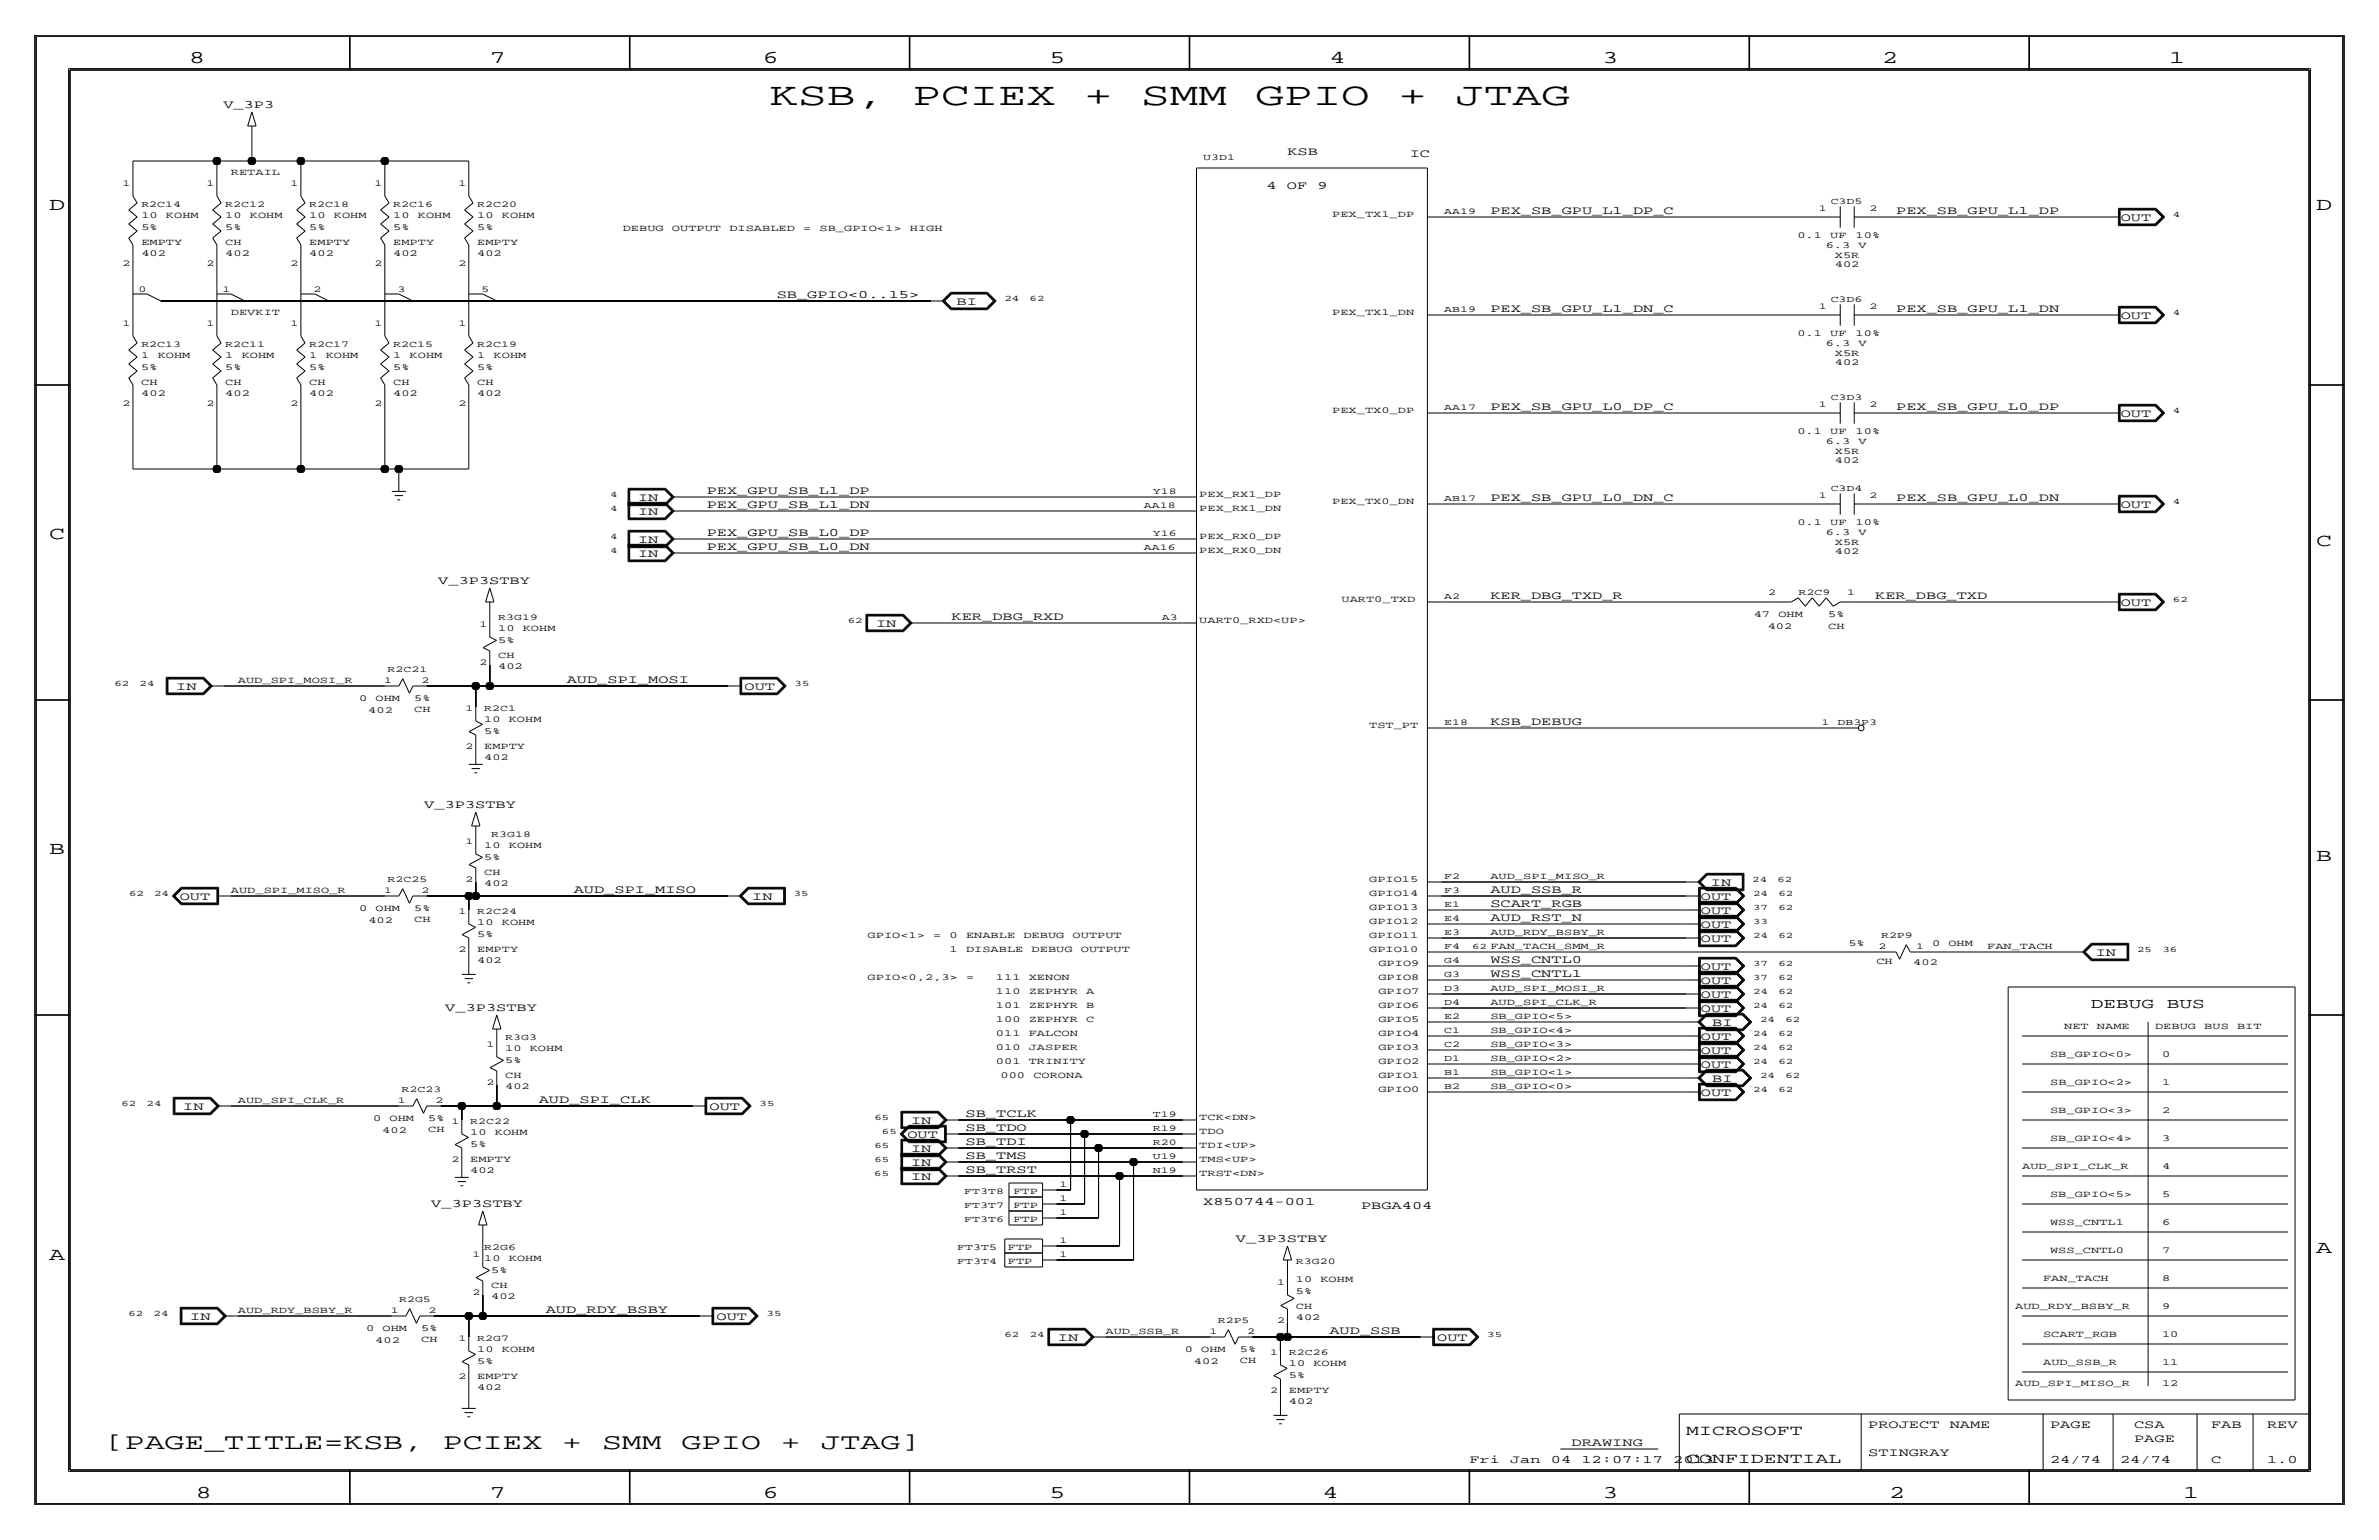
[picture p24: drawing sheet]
<svg xmlns="http://www.w3.org/2000/svg" width="432mm" height="279mm" viewBox="0 0 432 279" stroke-linecap="round" stroke-linejoin="round" font-family="sans-serif">
<defs><g id="words">
<g font-size="5.8">
<text x="139.7" y="19.1">KSB,</text>
<text x="165.6" y="19.1">PCIEX</text>
<text x="196.8" y="19.1">+</text>
<text x="207.1" y="19.1">SMM</text>
<text x="227.9" y="19.1">GPIO</text>
<text x="253.8" y="19.1">+</text>
<text x="264.2" y="19.1">JTAG</text>
</g>
<g font-size="4.1">
<text x="19" y="262.9">[PAGE_TITLE=KSB,</text>
<text x="80.4" y="262.9">PCIEX</text>
<text x="102.1" y="262.9">+</text>
<text x="109.3" y="262.9">SMM</text>
<text x="123.7" y="262.9">GPIO</text>
<text x="141.8" y="262.9">+</text>
<text x="149" y="262.9">JTAG]</text>
</g>
<g font-size="3.3">
<text x="34.3" y="11.4">8</text>
<text x="88.9" y="11.4">7</text>
<text x="138.5" y="11.4">6</text>
<text x="190.5" y="11.4">5</text>
<text x="241.3" y="11.4">4</text>
<text x="290.8" y="11.4">3</text>
<text x="341.6" y="11.4">2</text>
<text x="393.7" y="11.4">1</text>
<text x="8.9" y="38.1">D</text>
<text x="420.4" y="38.1">D</text>
<text x="8.9" y="97.8">C</text>
<text x="420.4" y="99.1">C</text>
<text x="8.9" y="154.9">B</text>
<text x="420.4" y="156.2">B</text>
<text x="420.4" y="227.3">A</text>
<text x="8.9" y="228.6">A</text>
<text x="35.6" y="271.8">8</text>
<text x="88.9" y="271.8">7</text>
<text x="138.4" y="271.8">6</text>
<text x="190.5" y="271.8">5</text>
<text x="240" y="271.8">4</text>
<text x="290.8" y="271.8">3</text>
<text x="342.9" y="271.8">2</text>
<text x="396.2" y="271.8">1</text>
</g>
<g font-size="2.6">
<text x="379.5" y="182.9">DEBUG</text>
<text x="393.3" y="182.9">BUS</text>
<text x="306.1" y="260.4">MICROSOFT</text>
<text x="306.1" y="265.4">CONFIDENTIAL</text>
</g>
<g font-size="2.1">
<text x="40.5" y="19.7">V_3P3</text>
<text x="233.7" y="28.1">KSB</text>
<text x="255.9" y="28.4">IC</text>
<text x="229.9" y="34.3">4</text>
<text x="233.6" y="34.3">OF</text>
<text x="239.1" y="34.3">9</text>
<text x="270.5" y="38.9">PEX_SB_GPU_L1_DP_C</text>
<text x="344.2" y="38.9">PEX_SB_GPU_L1_DP</text>
<text x="384.9" y="40.1">OUT</text>
<text x="141" y="54.1">SB_GPIO&lt;0..15&gt;</text>
<text x="173.6" y="55.4">BI</text>
<text x="270.5" y="56.6">PEX_SB_GPU_L1_DN_C</text>
<text x="344.2" y="56.6">PEX_SB_GPU_L1_DN</text>
<text x="384.9" y="57.9">OUT</text>
<text x="270.5" y="74.4">PEX_SB_GPU_L0_DP_C</text>
<text x="344.2" y="74.4">PEX_SB_GPU_L0_DP</text>
<text x="384.9" y="75.7">OUT</text>
<text x="128.3" y="89.7">PEX_GPU_SB_L1_DP</text>
<text x="115.8" y="93.5">IN</text>
<text x="115.8" y="90.9">IN</text>
<text x="128.3" y="92.2">PEX_GPU_SB_L1_DN</text>
<text x="270.5" y="90.9">PEX_SB_GPU_L0_DN_C</text>
<text x="344.2" y="90.9">PEX_SB_GPU_L0_DN</text>
<text x="384.9" y="92.2">OUT</text>
<text x="115.8" y="98.6">IN</text>
<text x="115.8" y="101.1">IN</text>
<text x="128.3" y="97.3">PEX_GPU_SB_L0_DP</text>
<text x="128.3" y="99.8">PEX_GPU_SB_L0_DN</text>
<text x="79.6" y="106">V_3P3STBY</text>
<text x="159" y="113.8">IN</text>
<text x="172.7" y="112.5">KER_DBG_RXD</text>
<text x="270.5" y="108.7">KER_DBG_TXD_R</text>
<text x="340.4" y="108.7">KER_DBG_TXD</text>
<text x="384.9" y="110">OUT</text>
<text x="32" y="125.2">IN</text>
<text x="102.9" y="124">AUD_SPI_MOSI</text>
<text x="135.1" y="125.2">OUT</text>
<text x="270.5" y="131.6">KSB_DEBUG</text>
<text x="77" y="146.7">V_3P3STBY</text>
<text x="310.5" y="160.8">IN</text>
<text x="32.6" y="163.3">OUT</text>
<text x="104.1" y="162.1">AUD_SPI_MISO</text>
<text x="136.6" y="163.3">IN</text>
<text x="270.5" y="167.1">AUD_RST_N</text>
<text x="270.5" y="164.6">SCART_RGB</text>
<text x="270.5" y="162.1">AUD_SSB_R</text>
<text x="308.7" y="163.3">OUT</text>
<text x="308.7" y="165.9">OUT</text>
<text x="308.7" y="170.9">OUT</text>
<text x="308.7" y="168.4">OUT</text>
<text x="380.4" y="173.5">IN</text>
<text x="270.5" y="177.3">WSS_CNTL1</text>
<text x="270.5" y="174.8">WSS_CNTL0</text>
<text x="308.7" y="176">OUT</text>
<text x="308.7" y="178.6">OUT</text>
<text x="80.8" y="183.5">V_3P3STBY</text>
<text x="308.7" y="181.1">OUT</text>
<text x="308.7" y="183.6">OUT</text>
<text x="308.7" y="188.7">OUT</text>
<text x="308.7" y="191.3">OUT</text>
<text x="310.8" y="186.2">BI</text>
<text x="308.7" y="193.8">OUT</text>
<text x="310.8" y="196.3">BI</text>
<text x="33.3" y="201.4">IN</text>
<text x="97.8" y="200.2">AUD_SPI_CLK</text>
<text x="128.8" y="201.4">OUT</text>
<text x="165.4" y="204">IN</text>
<text x="175.3" y="202.7">SB_TCLK</text>
<text x="308.7" y="198.9">OUT</text>
<text x="164.7" y="206.5">OUT</text>
<text x="165.4" y="209">IN</text>
<text x="175.3" y="207.8">SB_TDI</text>
<text x="175.3" y="205.2">SB_TDO</text>
<text x="165.4" y="214.1">IN</text>
<text x="165.4" y="211.6">IN</text>
<text x="175.3" y="210.3">SB_TMS</text>
<text x="175.3" y="212.9">SB_TRST</text>
<text x="78.3" y="219">V_3P3STBY</text>
<text x="218.4" y="218.6">X850744-001</text>
<text x="247" y="219.4">PBGA404</text>
<text x="224.3" y="225.4">V_3P3STBY</text>
<text x="34.5" y="239.5">IN</text>
<text x="99.1" y="238.3">AUD_RDY_BSBY</text>
<text x="130" y="239.5">OUT</text>
<text x="192" y="243.3">IN</text>
<text x="241.3" y="242.1">AUD_SSB</text>
<text x="260.9" y="243.3">OUT</text>
<text x="285.2" y="262.4">DRAWING</text>
<text x="339.1" y="259.1">PROJECT</text>
<text x="353.9" y="259.1">NAME</text>
<text x="372.1" y="259.1">PAGE</text>
<text x="387.4" y="259.1">CSA</text>
<text x="387.4" y="261.6">PAGE</text>
<text x="401.3" y="259.1">FAB</text>
<text x="411.5" y="259.1">REV</text>
<text x="266.7" y="265.4">Fri</text>
<text x="274.1" y="265.4">Jan</text>
<text x="281.5" y="265.4">04</text>
<text x="287" y="265.4">12:07:17</text>
<text x="303.7" y="265.4">2013</text>
<text x="339.1" y="264.2">STINGRAY</text>
<text x="372.1" y="265.4">24/74</text>
<text x="384.8" y="265.4">24/74</text>
<text x="401.3" y="265.4">C</text>
<text x="411.5" y="265.4">1.0</text>
</g>
<g font-size="1.7">
<text x="41.9" y="31.8">RETAIL</text>
<text x="25.7" y="41.7">5%</text>
<text x="25.7" y="39.6">10</text>
<text x="30.1" y="39.6">KOHM</text>
<text x="40.9" y="41.7">5%</text>
<text x="40.9" y="39.6">10</text>
<text x="45.4" y="39.6">KOHM</text>
<text x="56.1" y="39.6">10</text>
<text x="56.1" y="41.7">5%</text>
<text x="60.6" y="39.6">KOHM</text>
<text x="71.4" y="41.7">5%</text>
<text x="71.4" y="39.6">10</text>
<text x="75.8" y="39.6">KOHM</text>
<text x="86.6" y="41.7">5%</text>
<text x="86.6" y="39.6">10</text>
<text x="91.1" y="39.6">KOHM</text>
<text x="113" y="41.9">DEBUG</text>
<text x="122" y="41.9">OUTPUT</text>
<text x="132.4" y="41.9">DISABLED</text>
<text x="145.8" y="41.9">=</text>
<text x="148.8" y="41.9">SB_GPIO&lt;1&gt;</text>
<text x="165.1" y="41.9">HIGH</text>
<text x="241.8" y="39.4">PEX_TX1_DP</text>
<text x="25.7" y="44.4">EMPTY</text>
<text x="25.7" y="46.5">402</text>
<text x="40.9" y="46.5">402</text>
<text x="40.9" y="44.5">CH</text>
<text x="56.1" y="46.5">402</text>
<text x="56.1" y="44.5">EMPTY</text>
<text x="71.4" y="46.5">402</text>
<text x="71.4" y="44.5">EMPTY</text>
<text x="86.6" y="46.5">402</text>
<text x="86.6" y="44.5">EMPTY</text>
<text x="326.2" y="43.2">0.1</text>
<text x="331.4" y="45">6.3</text>
<text x="332.2" y="43.2">UF</text>
<text x="333" y="46.7">X5R</text>
<text x="336.8" y="43.2">10%</text>
<text x="337.3" y="45">V</text>
<text x="333" y="48.5">402</text>
<text x="41.9" y="57.1">DEVKIT</text>
<text x="241.8" y="57.1">PEX_TX1_DN</text>
<text x="25.7" y="65">1</text>
<text x="28.6" y="65">KOHM</text>
<text x="40.9" y="65">1</text>
<text x="43.9" y="65">KOHM</text>
<text x="56.1" y="65">1</text>
<text x="59.1" y="65">KOHM</text>
<text x="71.4" y="65">1</text>
<text x="74.4" y="65">KOHM</text>
<text x="86.6" y="65">1</text>
<text x="89.6" y="65">KOHM</text>
<text x="326.2" y="61">0.1</text>
<text x="331.4" y="62.7">6.3</text>
<text x="332.2" y="61">UF</text>
<text x="333" y="64.5">X5R</text>
<text x="336.8" y="61">10%</text>
<text x="337.3" y="62.7">V</text>
<text x="25.7" y="71.9">402</text>
<text x="25.7" y="69.8">CH</text>
<text x="25.7" y="67.1">5%</text>
<text x="40.9" y="71.9">402</text>
<text x="40.9" y="67.1">5%</text>
<text x="40.9" y="69.8">CH</text>
<text x="56.1" y="67.1">5%</text>
<text x="56.1" y="69.8">CH</text>
<text x="56.1" y="71.9">402</text>
<text x="71.4" y="67.1">5%</text>
<text x="71.4" y="71.9">402</text>
<text x="71.4" y="69.9">CH</text>
<text x="86.6" y="71.9">402</text>
<text x="86.6" y="67.1">5%</text>
<text x="86.6" y="69.9">CH</text>
<text x="333" y="66.3">402</text>
<text x="241.8" y="74.9">PEX_TX0_DP</text>
<text x="326.2" y="78.7">0.1</text>
<text x="331.4" y="80.5">6.3</text>
<text x="332.2" y="78.7">UF</text>
<text x="333" y="82.3">X5R</text>
<text x="336.8" y="78.7">10%</text>
<text x="337.3" y="80.5">V</text>
<text x="333" y="84.1">402</text>
<text x="217.7" y="90.2">PEX_RX1_DP</text>
<text x="217.7" y="92.7">PEX_RX1_DN</text>
<text x="241.8" y="91.4">PEX_TX0_DN</text>
<text x="326.2" y="95.3">0.1</text>
<text x="332.2" y="95.3">UF</text>
<text x="336.8" y="95.3">10%</text>
<text x="217.7" y="97.8">PEX_RX0_DP</text>
<text x="217.7" y="100.3">PEX_RX0_DN</text>
<text x="331.4" y="97">6.3</text>
<text x="333" y="100.6">402</text>
<text x="333" y="98.8">X5R</text>
<text x="337.3" y="97">V</text>
<text x="217.7" y="113">UART0_RXD&lt;UP&gt;</text>
<text x="243.5" y="109.2">UART0_TXD</text>
<text x="318.3" y="112">47</text>
<text x="322.8" y="112">OHM</text>
<text x="331.8" y="112">5%</text>
<text x="90.4" y="114.6">10</text>
<text x="90.4" y="116.6">5%</text>
<text x="90.4" y="119.4">CH</text>
<text x="94.9" y="114.6">KOHM</text>
<text x="320.9" y="114">402</text>
<text x="331.8" y="114">CH</text>
<text x="43.2" y="124">AUD_SPI_MOSI_R</text>
<text x="90.4" y="121.4">402</text>
<text x="65.2" y="127.3">0</text>
<text x="66.9" y="129.3">402</text>
<text x="68.2" y="127.3">OHM</text>
<text x="75.2" y="129.2">CH</text>
<text x="75.2" y="127.3">5%</text>
<text x="87.9" y="131.1">10</text>
<text x="92.3" y="131.1">KOHM</text>
<text x="87.9" y="135.9">EMPTY</text>
<text x="87.9" y="137.9">402</text>
<text x="87.9" y="133.1">5%</text>
<text x="248.5" y="132.1">TST_PT</text>
<text x="87.9" y="153.9">10</text>
<text x="87.9" y="156">5%</text>
<text x="92.4" y="153.9">KOHM</text>
<text x="87.9" y="158.8">CH</text>
<text x="87.9" y="160.8">402</text>
<text x="248.5" y="160">GPIO15</text>
<text x="270.5" y="159.5">AUD_SPI_MISO_R</text>
<text x="41.9" y="162.1">AUD_SPI_MISO_R</text>
<text x="65.2" y="165.4">0</text>
<text x="66.9" y="167.4">402</text>
<text x="68.2" y="165.4">OHM</text>
<text x="75.2" y="167.3">CH</text>
<text x="75.2" y="165.4">5%</text>
<text x="86.6" y="167.9">10</text>
<text x="91.1" y="167.9">KOHM</text>
<text x="248.5" y="165.1">GPIO13</text>
<text x="248.5" y="162.6">GPIO14</text>
<text x="248.5" y="167.6">GPIO12</text>
<text x="86.6" y="169.9">5%</text>
<text x="86.6" y="172.7">EMPTY</text>
<text x="157.5" y="170.2">GPIO&lt;1&gt;</text>
<text x="169.4" y="170.2">=</text>
<text x="172.4" y="172.7">1</text>
<text x="172.4" y="170.2">0</text>
<text x="175.3" y="172.7">DISABLE</text>
<text x="175.3" y="170.2">ENABLE</text>
<text x="185.8" y="170.2">DEBUG</text>
<text x="187.2" y="172.7">DEBUG</text>
<text x="194.7" y="170.2">OUTPUT</text>
<text x="196.2" y="172.7">OUTPUT</text>
<text x="248.5" y="170.2">GPIO11</text>
<text x="248.5" y="172.7">GPIO10</text>
<text x="270.5" y="169.7">AUD_RDY_BSBY_R</text>
<text x="335.5" y="171.7">5%</text>
<text x="350.7" y="171.7">0</text>
<text x="353.7" y="171.7">OHM</text>
<text x="360.7" y="172.2">FAN_TACH</text>
<text x="86.6" y="174.8">402</text>
<text x="157.5" y="177.8">GPIO&lt;0,2,3&gt;</text>
<text x="175.3" y="177.8">=</text>
<text x="180.8" y="177.8">111</text>
<text x="186.7" y="177.8">XENON</text>
<text x="250.2" y="177.8">GPIO8</text>
<text x="250.2" y="175.3">GPIO9</text>
<text x="270.5" y="179.8">AUD_SPI_MOSI_R</text>
<text x="340.6" y="174.9">CH</text>
<text x="347.3" y="175">402</text>
<text x="180.8" y="180.3">110</text>
<text x="180.8" y="182.9">101</text>
<text x="180.8" y="185.4">100</text>
<text x="186.7" y="180.3">ZEPHYR</text>
<text x="186.7" y="182.9">ZEPHYR</text>
<text x="186.7" y="185.4">ZEPHYR</text>
<text x="197.1" y="180.3">A</text>
<text x="197.1" y="182.9">B</text>
<text x="197.1" y="185.4">C</text>
<text x="250.2" y="182.9">GPIO6</text>
<text x="250.2" y="180.3">GPIO7</text>
<text x="250.2" y="185.4">GPIO5</text>
<text x="270.5" y="182.4">AUD_SPI_CLK_R</text>
<text x="270.5" y="184.9">SB_GPIO&lt;5&gt;</text>
<text x="91.7" y="190.8">10</text>
<text x="96.2" y="190.8">KOHM</text>
<text x="180.8" y="190.5">010</text>
<text x="180.8" y="188">011</text>
<text x="186.7" y="190.5">JASPER</text>
<text x="186.7" y="188">FALCON</text>
<text x="250.2" y="190.5">GPIO3</text>
<text x="250.2" y="188">GPIO4</text>
<text x="270.5" y="190">SB_GPIO&lt;3&gt;</text>
<text x="270.5" y="187.5">SB_GPIO&lt;4&gt;</text>
<text x="372.1" y="191.8">SB_GPIO&lt;0&gt;</text>
<text x="374.7" y="186.7">NET</text>
<text x="380.6" y="186.7">NAME</text>
<text x="391.2" y="186.7">DEBUG</text>
<text x="392.4" y="191.8">0</text>
<text x="400.1" y="186.7">BUS</text>
<text x="406" y="186.7">BIT</text>
<text x="91.7" y="195.6">CH</text>
<text x="91.7" y="192.8">5%</text>
<text x="91.7" y="197.6">402</text>
<text x="180.8" y="193">001</text>
<text x="181.6" y="195.6">000</text>
<text x="186.7" y="193">TRINITY</text>
<text x="187.6" y="195.6">CORONA</text>
<text x="250.2" y="195.6">GPIO1</text>
<text x="250.2" y="193">GPIO2</text>
<text x="270.5" y="192.5">SB_GPIO&lt;2&gt;</text>
<text x="270.5" y="197.6">SB_GPIO&lt;0&gt;</text>
<text x="270.5" y="195.1">SB_GPIO&lt;1&gt;</text>
<text x="372.1" y="196.8">SB_GPIO&lt;2&gt;</text>
<text x="392.4" y="196.9">1</text>
<text x="43.2" y="200.2">AUD_SPI_CLK_R</text>
<text x="67.7" y="203.5">0</text>
<text x="70.7" y="203.5">OHM</text>
<text x="77.7" y="203.5">5%</text>
<text x="217.7" y="203.2">TCK&lt;DN&gt;</text>
<text x="250.2" y="198.1">GPIO0</text>
<text x="372.1" y="201.9">SB_GPIO&lt;3&gt;</text>
<text x="392.4" y="201.9">2</text>
<text x="69.4" y="205.5">402</text>
<text x="77.7" y="205.4">CH</text>
<text x="85.3" y="208">5%</text>
<text x="85.3" y="206">10</text>
<text x="89.8" y="206">KOHM</text>
<text x="217.7" y="205.7">TDO</text>
<text x="217.7" y="208.3">TDI&lt;UP&gt;</text>
<text x="372.1" y="207">SB_GPIO&lt;4&gt;</text>
<text x="392.4" y="207">3</text>
<text x="85.3" y="210.8">EMPTY</text>
<text x="85.3" y="212.9">402</text>
<text x="217.7" y="213.4">TRST&lt;DN&gt;</text>
<text x="217.7" y="210.8">TMS&lt;UP&gt;</text>
<text x="367" y="212.1">AUD_SPI_CLK_R</text>
<text x="392.4" y="212.1">4</text>
<text x="183.9" y="216.7">FTP</text>
<text x="183.9" y="219.2">FTP</text>
<text x="183.9" y="221.7">FTP</text>
<text x="372.1" y="217.2">SB_GPIO&lt;5&gt;</text>
<text x="392.4" y="217.2">5</text>
<text x="182.9" y="226.8">FTP</text>
<text x="372.1" y="227.3">WSS_CNTL0</text>
<text x="372.1" y="222.3">WSS_CNTL1</text>
<text x="392.4" y="227.3">7</text>
<text x="392.4" y="222.3">6</text>
<text x="87.9" y="228.9">10</text>
<text x="89.2" y="233.7">CH</text>
<text x="89.2" y="230.9">5%</text>
<text x="92.3" y="228.9">KOHM</text>
<text x="182.9" y="229.4">FTP</text>
<text x="235.2" y="232.7">10</text>
<text x="239.7" y="232.7">KOHM</text>
<text x="370.8" y="232.4">FAN_TACH</text>
<text x="392.4" y="232.4">8</text>
<text x="43.2" y="238.3">AUD_RDY_BSBY_R</text>
<text x="89.2" y="235.7">402</text>
<text x="235.2" y="237.5">CH</text>
<text x="235.2" y="239.5">402</text>
<text x="235.2" y="234.7">5%</text>
<text x="365.8" y="237.5">AUD_RDY_BSBY_R</text>
<text x="392.4" y="237.5">9</text>
<text x="66.4" y="241.6">0</text>
<text x="68.1" y="243.6">402</text>
<text x="69.4" y="241.6">OHM</text>
<text x="76.5" y="243.5">CH</text>
<text x="76.5" y="241.6">5%</text>
<text x="86.6" y="245.4">10</text>
<text x="91.1" y="245.4">KOHM</text>
<text x="200.7" y="242.1">AUD_SSB_R</text>
<text x="215" y="245.4">0</text>
<text x="218" y="245.4">OHM</text>
<text x="225" y="245.4">5%</text>
<text x="370.8" y="242.6">SCART_RGB</text>
<text x="392.4" y="242.6">10</text>
<text x="86.6" y="250.2">EMPTY</text>
<text x="86.6" y="247.4">5%</text>
<text x="216.7" y="247.4">402</text>
<text x="225" y="247.3">CH</text>
<text x="233.9" y="247.9">10</text>
<text x="233.9" y="249.9">5%</text>
<text x="238.4" y="247.9">KOHM</text>
<text x="365.8" y="251.5">AUD_SPI_MISO_R</text>
<text x="370.8" y="247.6">AUD_SSB_R</text>
<text x="392.4" y="247.7">11</text>
<text x="392.4" y="251.5">12</text>
<text x="86.6" y="252.2">402</text>
<text x="233.9" y="252.7">EMPTY</text>
<text x="233.9" y="254.8">402</text>
</g>
<g font-size="1.6">
<text x="218.4" y="29.1">U3D1</text>
<text x="22.2" y="33.8">1</text>
<text x="37.5" y="33.8">1</text>
<text x="52.7" y="33.8">1</text>
<text x="68" y="33.8">1</text>
<text x="83.2" y="33.8">1</text>
<text x="25.7" y="37.6">R2C14</text>
<text x="40.9" y="37.6">R2C12</text>
<text x="56.1" y="37.6">R2C18</text>
<text x="71.4" y="37.6">R2C16</text>
<text x="86.6" y="37.6">R2C20</text>
<text x="262.1" y="38.9">AA19</text>
<text x="330.1" y="38.4">1</text>
<text x="332.3" y="37.1">C3D5</text>
<text x="339.3" y="38.4">2</text>
<text x="22.2" y="48.3">2</text>
<text x="25.1" y="52.9">0</text>
<text x="37.5" y="48.3">2</text>
<text x="40.4" y="52.9">1</text>
<text x="52.7" y="48.3">2</text>
<text x="56.9" y="52.9">2</text>
<text x="68" y="48.3">2</text>
<text x="72.1" y="52.9">3</text>
<text x="83.2" y="48.3">2</text>
<text x="87.4" y="52.9">5</text>
<text x="22.2" y="59.2">1</text>
<text x="37.5" y="59.2">1</text>
<text x="52.7" y="59.2">1</text>
<text x="68" y="59.2">1</text>
<text x="83.2" y="59.2">1</text>
<text x="262.1" y="56.6">AB19</text>
<text x="330.1" y="56.1">1</text>
<text x="332.3" y="54.9">C3D6</text>
<text x="339.3" y="56.1">2</text>
<text x="25.7" y="63">R2C13</text>
<text x="40.9" y="63">R2C11</text>
<text x="56.1" y="63">R2C17</text>
<text x="71.4" y="63">R2C15</text>
<text x="86.6" y="63">R2C19</text>
<text x="22.2" y="73.7">2</text>
<text x="37.5" y="73.7">2</text>
<text x="52.7" y="73.7">2</text>
<text x="68" y="73.7">2</text>
<text x="83.2" y="73.7">2</text>
<text x="262.1" y="74.4">AA17</text>
<text x="330.1" y="73.9">1</text>
<text x="332.3" y="72.6">C3D3</text>
<text x="339.3" y="73.9">2</text>
<text x="209.2" y="89.7">Y18</text>
<text x="332.3" y="89.2">C3D4</text>
<text x="207.6" y="92.2">AA18</text>
<text x="262.1" y="90.9">AB17</text>
<text x="330.1" y="90.4">1</text>
<text x="339.3" y="90.4">2</text>
<text x="207.6" y="99.8">AA16</text>
<text x="209.2" y="97.3">Y16</text>
<text x="321" y="107.9">2</text>
<text x="326.4" y="107.9">R2C9</text>
<text x="335.3" y="107.9">1</text>
<text x="87" y="113.8">1</text>
<text x="90.4" y="112.5">R3G19</text>
<text x="210.9" y="112.5">A3</text>
<text x="262.1" y="108.7">A2</text>
<text x="69.7" y="123.9">1</text>
<text x="70.4" y="121.9">R2C21</text>
<text x="76.5" y="123.9">2</text>
<text x="87" y="120.6">2</text>
<text x="84.5" y="129">1</text>
<text x="87.9" y="129">R2C1</text>
<text x="262.1" y="131.6">E18</text>
<text x="330.6" y="131.6">1</text>
<text x="333.5" y="131.6">DB3P3</text>
<text x="84.5" y="135.9">2</text>
<text x="84.5" y="153.2">1</text>
<text x="89.2" y="151.9">R3G18</text>
<text x="70.4" y="160">R2C25</text>
<text x="84.5" y="160">2</text>
<text x="262.1" y="159.5">F2</text>
<text x="69.7" y="162">1</text>
<text x="76.5" y="162">2</text>
<text x="83.2" y="165.9">1</text>
<text x="86.6" y="165.9">R2C24</text>
<text x="262.1" y="162.1">F3</text>
<text x="262.1" y="164.6">E1</text>
<text x="262.1" y="167.1">E4</text>
<text x="83.2" y="172.7">2</text>
<text x="262.1" y="169.7">E3</text>
<text x="262.1" y="172.2">F4</text>
<text x="341" y="172.2">2</text>
<text x="341.4" y="170.2">R2P9</text>
<text x="347.8" y="172.2">1</text>
<text x="262.1" y="174.8">G4</text>
<text x="262.1" y="177.3">G3</text>
<text x="262.1" y="179.8">D3</text>
<text x="262.1" y="182.4">D4</text>
<text x="262.1" y="184.9">E2</text>
<text x="88.3" y="190">1</text>
<text x="91.7" y="188.7">R3G3</text>
<text x="262.1" y="187.5">C1</text>
<text x="262.1" y="190">C2</text>
<text x="88.3" y="196.8">2</text>
<text x="262.1" y="192.5">D1</text>
<text x="262.1" y="195.1">B1</text>
<text x="262.1" y="197.6">B2</text>
<text x="72.2" y="200.1">1</text>
<text x="72.9" y="198.1">R2C23</text>
<text x="79" y="200.1">2</text>
<text x="81.9" y="204">1</text>
<text x="85.3" y="204">R2C22</text>
<text x="209.2" y="202.7">T19</text>
<text x="209.2" y="205.2">R19</text>
<text x="209.2" y="207.8">R20</text>
<text x="81.9" y="210.8">2</text>
<text x="192.3" y="215.4">1</text>
<text x="209.2" y="212.9">N19</text>
<text x="209.2" y="210.3">U19</text>
<text x="175" y="216.7">FT3T8</text>
<text x="175" y="219.2">FT3T7</text>
<text x="175" y="221.7">FT3T6</text>
<text x="192.3" y="217.9">1</text>
<text x="192.3" y="220.5">1</text>
<text x="87.9" y="226.8">R2G6</text>
<text x="173.7" y="226.8">FT3T5</text>
<text x="192.3" y="225.5">1</text>
<text x="85.7" y="228.1">1</text>
<text x="173.7" y="229.4">FT3T4</text>
<text x="192.3" y="228.1">1</text>
<text x="231.8" y="233.2">1</text>
<text x="235.2" y="229.4">R3G20</text>
<text x="71" y="238.3">1</text>
<text x="72.4" y="236.2">R2G5</text>
<text x="77.8" y="238.3">2</text>
<text x="85.7" y="234.9">2</text>
<text x="83.2" y="243.3">1</text>
<text x="86.6" y="243.3">R2G7</text>
<text x="219.6" y="242.1">1</text>
<text x="221" y="240">R2P5</text>
<text x="226.4" y="242.1">2</text>
<text x="230.5" y="245.9">1</text>
<text x="231.8" y="240">2</text>
<text x="233.9" y="245.9">R2C26</text>
<text x="83.2" y="250.2">2</text>
<text x="230.5" y="252.7">2</text>
</g>
<g font-size="1.5">
<text x="394.4" y="39.4">4</text>
<text x="182.3" y="54.6">24</text>
<text x="186.9" y="54.6">62</text>
<text x="394.4" y="57.1">4</text>
<text x="394.4" y="74.9">4</text>
<text x="110.7" y="90.2">4</text>
<text x="110.7" y="92.7">4</text>
<text x="394.4" y="91.4">4</text>
<text x="110.7" y="97.8">4</text>
<text x="110.7" y="100.3">4</text>
<text x="153.9" y="113">62</text>
<text x="394.4" y="109.2">62</text>
<text x="20.8" y="124.5">62</text>
<text x="25.3" y="124.5">24</text>
<text x="144.2" y="124.5">35</text>
<text x="318.1" y="160">24</text>
<text x="322.6" y="160">62</text>
<text x="23.4" y="162.6">62</text>
<text x="28" y="162.6">24</text>
<text x="144.1" y="162.6">35</text>
<text x="318.2" y="162.6">24</text>
<text x="318.2" y="167.6">33</text>
<text x="318.2" y="165.1">37</text>
<text x="322.8" y="162.6">62</text>
<text x="322.8" y="165.1">62</text>
<text x="267.2" y="172.2">62 FAN_TACH_SMM_R</text>
<text x="318.2" y="170.2">24</text>
<text x="322.8" y="170.2">62</text>
<text x="387.9" y="172.7">25</text>
<text x="392.5" y="172.7">36</text>
<text x="318.2" y="177.8">37</text>
<text x="318.2" y="175.3">37</text>
<text x="322.8" y="177.8">62</text>
<text x="322.8" y="175.3">62</text>
<text x="318.2" y="182.9">24</text>
<text x="318.2" y="180.3">24</text>
<text x="319.5" y="185.4">24</text>
<text x="322.8" y="182.9">62</text>
<text x="322.8" y="180.3">62</text>
<text x="324" y="185.4">62</text>
<text x="318.2" y="190.5">24</text>
<text x="318.2" y="188">24</text>
<text x="322.8" y="190.5">62</text>
<text x="322.8" y="188">62</text>
<text x="318.2" y="193">24</text>
<text x="319.5" y="195.6">24</text>
<text x="322.8" y="193">62</text>
<text x="324" y="195.6">62</text>
<text x="22" y="200.7">62</text>
<text x="26.6" y="200.7">24</text>
<text x="137.9" y="200.7">35</text>
<text x="158.7" y="203.2">65</text>
<text x="318.2" y="198.1">24</text>
<text x="322.8" y="198.1">62</text>
<text x="158.7" y="208.3">65</text>
<text x="160.1" y="205.7">65</text>
<text x="158.7" y="213.4">65</text>
<text x="158.7" y="210.8">65</text>
<text x="23.3" y="238.8">62</text>
<text x="27.9" y="238.8">24</text>
<text x="139.1" y="238.8">35</text>
<text x="182.3" y="242.6">62</text>
<text x="186.9" y="242.6">24</text>
<text x="269.9" y="242.6">35</text>
</g>
</g></defs>
<!-- layer: Nets -->
<g fill="none" stroke="#000" stroke-width=".18">
<path d="M24.1 29.2v3.8zM24.1 29.2h15.3zM39.4 29.2h6.3zM39.4 29.2v3.8zM45.7 24.1v5.1zM45.7 29.2h8.9zM54.6 29.2v3.8zM54.6 29.2h15.3zM69.8 29.2v3.8zM69.8 29.2h15.3zM85.1 29.2v3.8zM261.6 39.4h68.6z"/>
<path d="M340.4 39.4h41.9zM24.1 48.3v5zM24.1 53.3v5.1zM39.4 53.3v5.1zM39.4 48.3v5zM54.6 53.3v5.1zM54.6 48.3v5zM69.8 48.3v5zM69.8 53.3v5.1zM85.1 48.3v5zM85.1 53.3v5.1zM261.6 57.2h68.6z"/>
<path d="M340.4 57.2h41.9zM24.1 73.7v11.4zM39.4 73.7v11.4zM54.6 73.7v11.4zM69.8 73.7v11.4zM85.1 73.7v11.4zM261.6 74.9h68.6zM340.4 74.9h41.9zM24.1 85.1h15.3zM39.4 85.1h15.2zM54.6 85.1h15.3zM69.8 85.1h2.6z"/>
<path d="M72.4 85.1v2.5zM72.4 85.1h12.7zM124.5 90.2h90.1zM124.5 92.7h90.1zM124.5 97.8h90.1zM261.6 91.4h68.6zM340.4 91.4h41.9zM88.9 110.5v2.5zM124.5 100.3h90.1zM167.6 113h47zM261.6 109.2h59.7zM336.5 109.2h45.8z"/>
<path d="M40.6 124.5h29.2zM77.5 124.5h8.9zM86.4 124.5v3.8zM86.4 124.5h2.5zM86.4 135.9v1.3zM88.9 120.7v3.8zM88.9 124.5h43.2zM261.6 132.1h71.1zM86.4 151.1v1.3zM41.9 162.6h27.9zM77.5 162.6h7.6zM85.1 162.6v2.5z"/>
<path d="M85.1 162.6h1.3zM85.1 172.7v2.6zM86.4 162.6h45.7zM86.4 160v2.6zM261.6 177.8h44.5zM261.6 175.3h44.5zM261.6 167.6h44.5zM261.6 165.1h44.5zM261.6 160h44.5zM261.6 170.2h44.5zM261.6 162.6h44.5zM261.6 172.7h80z"/>
<path d="M349.2 172.7h26.7zM364.5 179.1v74.9zM364.5 179.1h52.1zM416.6 179.1v74.9zM90.2 196.8v3.9zM90.2 188v1.2zM261.6 180.3h44.5zM261.6 182.9h44.5zM261.6 190.5h44.5zM261.6 188h44.5zM261.6 193h44.5zM261.6 198.1h44.5z"/>
<path d="M261.6 185.4h44.5zM261.6 195.6h44.5zM367 193h48.3zM367 198.1h48.3zM367 188h48.3zM389.9 185.4v66.1zM41.9 200.7h30.5zM80 200.7h3.8zM83.8 200.7h6.4zM83.8 200.7v2.5zM83.8 210.8v1.3zM90.2 200.7h35.5z"/>
<path d="M174 208.3h25.4zM174 205.7h22.8zM174 213.4h29.2zM174 203.2h20.3zM174 210.8h31.7zM191.8 218.4h5zM191.8 215.9h2.5zM194.3 203.2v12.7zM194.3 203.2h20.3zM196.8 205.7h17.8zM196.8 205.7v12.7zM199.4 208.3h15.2z"/>
<path d="M199.4 208.3v12.7zM203.2 213.4h11.4zM203.2 213.4v12.7zM205.7 210.8h8.9zM205.7 210.8v17.8zM367 203.2h48.3zM367 218.4h48.3zM367 213.4h48.3zM367 208.3h48.3zM43.2 238.8h27.9zM78.7 238.8h6.4zM85.1 238.8v3.8z"/>
<path d="M85.1 238.8h2.5zM87.6 234.9v3.9zM87.6 223.5v3.8zM87.6 238.8h39.4zM191.8 221h7.6zM191.8 226.1h11.4zM191.8 228.6h13.9zM233.7 229.9v2.5zM367 223.5h48.3zM367 238.8h48.3zM367 233.7h48.3zM367 228.6h48.3z"/>
<path d="M85.1 250.2v3.8zM200.7 242.6h19zM227.3 242.6h5.1zM232.4 242.6v2.5zM232.4 242.6h1.3zM232.4 252.7v2.6zM233.7 242.6h24.1zM233.7 240v2.6zM364.5 254h52.1zM367 248.9h48.3zM367 243.8h48.3z"/>
</g>
<path d="M29.2 54.6h15.2zM44.4 54.6h15.3zM59.7 54.6h15.2zM74.9 54.6h15.3zM90.2 54.6h78.7z" fill="none" stroke="#000" stroke-width=".3"/>
<g fill="#000" stroke="#000" stroke-width=".18">
<circle cx="39.4" cy="29.2" r=".72"/>
<circle cx="45.7" cy="29.2" r=".72"/>
<circle cx="54.6" cy="29.2" r=".72"/>
<circle cx="69.8" cy="29.2" r=".72"/>
<circle cx="39.4" cy="85.1" r=".72"/>
<circle cx="54.6" cy="85.1" r=".72"/>
<circle cx="69.8" cy="85.1" r=".72"/>
<circle cx="72.4" cy="85.1" r=".72"/>
<circle cx="86.4" cy="124.5" r=".72"/>
<circle cx="88.9" cy="124.5" r=".72"/>
<circle cx="85.1" cy="162.6" r=".72"/>
<circle cx="86.4" cy="162.6" r=".72"/>
<circle cx="83.8" cy="200.7" r=".72"/>
<circle cx="90.2" cy="200.7" r=".72"/>
<circle cx="194.3" cy="203.2" r=".72"/>
<circle cx="196.9" cy="205.7" r=".72"/>
<circle cx="199.4" cy="208.3" r=".72"/>
<circle cx="203.2" cy="213.4" r=".72"/>
<circle cx="205.7" cy="210.8" r=".72"/>
<circle cx="85.1" cy="238.8" r=".72"/>
<circle cx="87.6" cy="238.8" r=".72"/>
<circle cx="232.4" cy="242.6" r=".72"/>
<circle cx="233.7" cy="242.6" r=".72"/>
</g>
<!-- layer: Components -->
<g fill="none" stroke="#000" stroke-width=".18">
<path d="M23.4 38.1l1.5 1.3zM23.4 38.1l1.5-1.3zM24.1 33v2.6zM24.1 35.6l.8 1.2zM38.6 38.1l1.5 1.3zM38.6 38.1l1.5-1.3zM39.4 33v2.6zM39.4 35.6l.7 1.2zM45 22.9h1.5zM45.7 20.3l-.7 2.6zM45.7 22.9v1.2zM45.7 20.3l.8 2.6z"/>
<path d="M53.8 38.1l1.6 1.3zM53.8 38.1l1.6-1.3zM54.6 33v2.6zM54.6 35.6l.8 1.2zM69.1 38.1l1.5 1.3zM69.1 38.1l1.5-1.3zM69.8 33v2.6zM69.8 35.6l.8 1.2zM84.3 38.1l1.6 1.3zM84.3 38.1l1.6-1.3zM85.1 33v2.6zM85.1 35.6l.8 1.2z"/>
<path d="M217.2 30.5v185.4zM217.2 30.5h41.9zM259.1 39.4h2.5zM259.1 30.5v185.4zM330.2 39.4h3.8zM334 37.4v3.9zM336.5 39.4h3.9zM336.5 37.4v3.9zM382.3 39.4h2.5zM384.5 37.8h6.8zM384.5 37.8v3.1zM384.6 37.9v2.9z"/>
<path d="M384.6 37.9h6.7zM384.7 38v2.7zM384.7 38h6.5zM384.8 38.1h6.4zM384.8 38.1v2.5zM391.2 38.1l1.2 1.3zM391.2 38l1.4 1.4zM391.3 37.9l1.4 1.5zM391.3 37.8l1.6 1.6zM23.4 43.2l.7 1.2zM23.4 40.6l1.5 1.3zM23.4 43.2l1.5-1.3z"/>
<path d="M23.4 40.6l1.5-1.2zM24.1 58.4v2.6zM24.1 44.4v3.9zM24.1 53.3h2.6zM26.7 53.3l2.5 1.3zM38.6 40.6l1.5 1.3zM38.6 43.2l1.5-1.3zM38.6 40.6l1.5-1.2zM38.6 43.2l.8 1.2zM39.4 53.3h2.5zM39.4 58.4v2.6zM39.4 44.4v3.9z"/>
<path d="M41.9 53.3l2.5 1.3zM53.8 43.2l1.6-1.3zM53.8 40.6l1.6-1.2zM53.8 43.2l.8 1.2zM53.8 40.6l1.6 1.3zM54.6 53.3h2.5zM54.6 58.4v2.6zM54.6 44.4v3.9zM57.1 53.3l2.6 1.3zM69.1 43.2l1.5-1.3zM69.1 40.6l1.5-1.2zM69.1 43.2l.7 1.2z"/>
<path d="M69.1 40.6l1.5 1.3zM69.8 53.3h2.6zM69.8 58.4v2.6zM69.8 44.4v3.9zM72.4 53.3l2.5 1.3zM84.3 43.2l1.6-1.3zM84.3 40.6l1.6-1.2zM84.3 43.2l.8 1.2zM84.3 40.6l1.6 1.3zM85.1 53.3h2.5zM85.1 58.4v2.6zM85.1 44.4v3.9z"/>
<path d="M87.6 53.3l2.6 1.3zM168.9 54.6h2.6zM171 54.6l1.6 1.6zM171 54.6l1.6-1.6zM171.1 54.6l1.5 1.5zM171.1 54.6l1.5-1.5zM171.3 54.6l1.4-1.4zM171.3 54.6l1.4 1.4zM171.4 54.6l1.3-1.3zM171.5 54.6l1.2 1.3zM172.6 53h6.6zM172.6 56.2h6.6z"/>
<path d="M172.6 56.1h6.6zM172.6 53.1h6.6zM172.7 53.2h6.4zM172.7 56h6.4zM172.7 53.3h6.4zM172.7 55.9h6.4zM179.1 53.3l1.2 1.3zM179.1 55.9l1.2-1.3zM179.1 56l1.4-1.4zM179.1 53.2l1.4 1.4zM179.2 56.1l1.4-1.5zM179.2 53.1l1.4 1.5z"/>
<path d="M179.2 56.2l1.6-1.6zM179.2 53l1.6 1.6zM259.1 57.2h2.5zM330.2 57.2h3.8zM334 55.2v3.9zM336.5 57.2h3.9zM336.5 55.2v3.9zM382.3 57.2h2.5zM384.5 55.6h6.8zM384.5 55.6v3.1zM384.5 58.7h6.8zM384.5 40.9h6.8z"/>
<path d="M384.6 55.7v2.9zM384.6 58.6h6.7zM384.6 40.8h6.7zM384.6 55.7h6.7zM384.7 55.8v2.7zM384.7 58.5h6.5zM384.7 40.7h6.5zM384.7 55.8h6.5zM384.8 55.9h6.4zM384.8 55.9v2.5zM384.8 58.4h6.4zM384.8 40.6h6.4z"/>
<path d="M391.2 55.9l1.2 1.3zM391.2 58.4l1.2-1.3zM391.2 40.6l1.2-1.2zM391.2 58.5l1.4-1.3zM391.2 40.7l1.4-1.3zM391.2 55.8l1.4 1.4zM391.3 58.6l1.4-1.4zM391.3 40.8l1.4-1.4zM391.3 55.7l1.4 1.5zM391.3 58.7l1.6-1.6zM391.3 40.9l1.6-1.5zM391.3 55.6l1.6 1.6z"/>
<path d="M23.4 68.6l.7 1.2zM23.4 66l1.5 1.3zM23.4 63.5l1.5 1.3zM23.4 63.5l1.5-1.3zM23.4 68.6l1.5-1.3zM23.4 66l1.5-1.2zM24.1 69.8v3.9zM24.1 61l.8 1.2zM38.6 66l1.5 1.3zM38.6 63.5l1.5 1.3zM38.6 63.5l1.5-1.3zM38.6 68.6l1.5-1.3z"/>
<path d="M38.6 66l1.5-1.2zM38.6 68.6l.8 1.2zM39.4 69.8v3.9zM39.4 61l.7 1.2zM53.8 68.6l1.6-1.3zM53.8 66l1.6-1.2zM53.8 68.6l.8 1.2zM53.8 66l1.6 1.3zM53.8 63.5l1.6 1.3zM53.8 63.5l1.6-1.3zM54.6 69.8v3.9zM54.6 61l.8 1.2z"/>
<path d="M69.1 68.6l1.5-1.3zM69.1 66l1.5-1.2zM69.1 68.6l.7 1.2zM69.1 66l1.5 1.3zM69.1 63.5l1.5 1.3zM69.1 63.5l1.5-1.3zM69.8 69.8v3.9zM69.8 61l.8 1.2zM84.3 68.6l1.6-1.3zM84.3 66l1.6-1.2zM84.3 68.6l.8 1.2zM84.3 66l1.6 1.3z"/>
<path d="M84.3 63.5l1.6 1.3zM84.3 63.5l1.6-1.3zM85.1 69.8v3.9zM85.1 61l.8 1.2zM259.1 74.9h2.5zM330.2 74.9h3.8zM334 73v3.9zM336.5 74.9h3.9zM336.5 73v3.9zM382.3 74.9h2.5zM384.5 73.4h6.8zM384.5 73.4v3.1z"/>
<path d="M384.5 76.5h6.8zM384.6 73.5v2.9zM384.6 76.4h6.7zM384.6 73.5h6.7zM384.7 73.6v2.7zM384.7 76.3h6.5zM384.7 73.6h6.5zM384.8 73.7h6.4zM384.8 73.7v2.5zM384.8 76.2h6.4zM391.2 73.7l1.2 1.2zM391.2 76.3l1.4-1.4z"/>
<path d="M391.2 73.6l1.4 1.3zM391.3 76.4l1.4-1.5zM391.3 73.5l1.4 1.4zM391.3 76.5l1.6-1.6zM391.3 73.4l1.6 1.5zM392.4 74.9l-1.2 1.3zM71.1 89.2h2.6zM71.6 89.9h1.6zM72.1 90.7h.5zM72.4 87.6v1.6zM114 96.2h6.8zM114 91.1h6.8z"/>
<path d="M114 88.6h6.8zM114 98.8h6.8zM114 96.2v3.2zM114 99.4h6.8zM114 91.1v3.2zM114 94.3h6.8zM114 88.6v3.1zM114 91.7h6.8zM114 98.8v3.1zM114.1 96.3h6.7zM114.1 91.2h6.7zM114.1 88.7h6.7z"/>
<path d="M114.1 98.9h6.7zM114.1 96.3v3zM114.1 99.3h6.7zM114.1 91.2v3zM114.1 94.2h6.7zM114.1 88.7v2.9zM114.1 91.6h6.7zM114.1 98.9v2.9zM114.2 96.4v2.8zM114.2 99.2h6.5zM114.2 91.3v2.8zM114.2 94.1h6.5z"/>
<path d="M114.2 88.8v2.7zM114.2 91.5h6.5zM114.2 99v2.7zM114.2 96.4h6.5zM114.2 91.3h6.5zM114.2 88.8h6.5zM114.2 99h6.5zM114.3 96.5v2.6zM114.3 99.1h6.3zM114.3 91.4v2.6zM114.3 94h6.3zM114.3 88.9v2.5z"/>
<path d="M114.3 91.4h6.3zM114.3 99.1v2.5zM114.3 96.5h6.3zM114.3 88.9h6.3zM120.6 99.1l1.3-1.3zM120.6 94l1.3-1.3zM120.6 91.4l1.3-1.2zM120.7 96.5l1.2 1.3zM120.7 91.4l1.2 1.3zM120.7 88.9l1.2 1.3zM120.7 99.1l1.2 1.2zM120.7 99.2l1.4-1.4z"/>
<path d="M120.7 94.1l1.4-1.4zM120.7 91.5l1.4-1.3zM120.7 96.4l1.4 1.4zM120.7 91.3l1.4 1.4zM120.7 88.8l1.4 1.4zM120.7 99l1.4 1.3zM120.8 96.3l1.4 1.5zM120.8 91.2l1.4 1.5zM120.8 88.7l1.4 1.5zM120.8 98.9l1.4 1.4zM120.8 99.3l1.4-1.5zM120.8 94.2l1.4-1.5z"/>
<path d="M120.8 91.6l1.4-1.4zM120.8 96.2l1.6 1.6zM120.8 91.1l1.6 1.6zM120.8 88.6l1.6 1.6zM120.8 98.8l1.6 1.5zM120.8 99.4l1.6-1.6zM120.8 94.3l1.6-1.6zM120.8 91.7l1.6-1.5zM121.9 97.8h2.6zM121.9 92.7h2.6zM121.9 90.2h2.6zM214.6 90.2h2.6z"/>
<path d="M214.6 92.7h2.6zM214.6 97.8h2.6zM259.1 91.4h2.5zM330.2 91.4h3.8zM334 89.5v3.9zM336.5 91.4h3.9zM336.5 89.5v3.9zM382.3 91.4h2.5zM384.5 89.9h6.8zM384.5 89.9v3.1zM384.5 93h6.8zM384.6 90v2.9z"/>
<path d="M384.6 92.9h6.7zM384.6 90h6.7zM384.7 90.1v2.7zM384.7 92.8h6.5zM384.7 90.1h6.5zM384.8 90.2h6.4zM384.8 90.2v2.5zM384.8 92.7h6.4zM391.2 90.2l1.2 1.2zM391.2 92.7l1.2-1.3zM391.2 92.8l1.4-1.4zM391.2 90.1l1.4 1.3z"/>
<path d="M391.3 92.9l1.4-1.5zM391.3 90l1.4 1.4zM391.3 93l1.6-1.6zM391.3 89.9l1.6 1.5zM87.7 117.5l2.4-1.3zM87.7 117.5l1.2 .6zM88.1 109.2h1.6zM88.9 106.7l-.8 2.5zM88.9 109.2v1.3zM88.9 106.7l.8 2.5zM88.9 113v2.6zM88.9 118.1v2.6z"/>
<path d="M88.9 115.6l1.2 .6zM114 101.9h6.8zM114.1 101.8h6.7zM114.2 101.7h6.5zM114.3 101.6h6.3zM120.6 101.6l1.3-1.3zM120.7 101.7l1.4-1.4zM120.8 101.8l1.4-1.5zM120.8 101.9l1.6-1.6zM121.9 100.3h2.6zM157.2 111.5h6.8zM157.2 111.5v3.1z"/>
<path d="M157.2 114.6h6.8zM157.3 111.6h6.6zM157.3 111.6v2.9zM157.3 114.5h6.6zM157.4 111.7v2.7zM157.4 114.4h6.5zM157.4 111.7h6.5zM157.5 111.8h6.3zM157.5 111.8v2.5zM157.5 114.3h6.3zM163.8 114.3l1.3-1.3zM163.8 111.8l1.3 1.2z"/>
<path d="M163.9 114.4l1.4-1.4zM163.9 111.7l1.4 1.3zM163.9 111.6l1.5 1.4zM163.9 114.5l1.5-1.5zM164 111.5l1.6 1.5zM164 114.6l1.6-1.6zM165.1 113h2.5zM214.6 100.3h2.6zM214.6 113h2.6zM259.1 109.2h2.5zM321.3 109.2h3.8zM325.1 109.2l1.3-.7z"/>
<path d="M326.4 108.5l1.3 1.5zM328.9 108.5l-1.2 1.5zM328.9 108.5l1.3 1.5zM331.5 108.5l-1.3 1.5zM331.5 108.5l1.2 1.5zM332.7 110l1.3-.8zM334 109.2h2.5zM382.3 109.2h2.5zM384.5 107.6h6.8zM384.5 107.6v3.2zM384.5 110.8h6.8zM384.6 107.7v3z"/>
<path d="M384.6 110.7h6.7zM384.6 107.7h6.7zM384.7 107.8v2.8zM384.7 110.6h6.5zM384.7 107.8h6.5zM384.8 107.9h6.4zM384.8 107.9v2.6zM384.8 110.5h6.4zM391.2 108l1.2 1.2zM391.2 110.6l1.4-1.4zM391.2 107.8l1.4 1.4zM391.3 110.7l1.4-1.5z"/>
<path d="M391.3 107.7l1.4 1.5zM391.3 110.8l1.6-1.6zM391.3 107.6l1.6 1.6zM392.4 109.2l-1.2 1.3zM30.2 122.9v3.1zM30.2 126h6.8zM30.2 122.9h6.8zM30.3 123h6.6zM30.3 123v2.9zM30.3 125.9h6.6zM30.4 123.1v2.7zM30.4 125.8h6.5z"/>
<path d="M30.4 123.1h6.5zM30.5 123.2h6.3zM30.5 123.2v2.5zM30.5 125.7h6.3zM36.8 123.2l1.3 1.3zM36.9 125.8l1.4-1.3zM36.9 123.1l1.4 1.4zM36.9 123l1.5 1.5zM36.9 125.9l1.5-1.4zM37 126l1.6-1.5zM37 122.9l1.6 1.6zM38.1 124.5l-1.3 1.2z"/>
<path d="M38.1 124.5h2.5zM69.8 124.5h2.6zM73.1 123.1l-.7 1.4zM73.1 123.1l1.2 2.7zM74.9 124.5l-.6 1.3zM74.9 124.5h2.6zM85.1 138.7h2.5zM85.1 132.7l1.3 .7zM85.1 132.7l2.5-1.3zM85.6 139.4h1.5zM86.4 128.3v2.5zM86.4 133.3v2.6z"/>
<path d="M86.4 130.8l1.2 .6zM86.4 137.2v1.5zM132.1 124.5h2.5zM134.3 126h6.8zM134.3 122.9v3.1zM134.3 122.9h6.8zM134.4 123h6.7zM134.4 123v2.9zM134.4 125.9h6.7zM134.5 123.1v2.7zM134.5 125.8h6.5zM134.5 123.1h6.5z"/>
<path d="M134.6 123.2v2.5zM134.6 125.7h6.4zM134.6 123.2h6.4zM141 123.2l1.2 1.3zM141 125.7l1.2-1.2zM141 125.8l1.4-1.3zM141 123.1l1.4 1.4zM141.1 123l1.4 1.5zM141.1 125.9l1.4-1.4zM141.1 122.9l1.6 1.6zM141.1 126l1.6-1.5zM259.1 132.1h2.5z"/>
<path d="M332.7 132.1h4.6zM85.1 156.9l1.3 .6zM85.1 156.9l2.5-1.4zM85.6 149.9h1.5zM86.1 140.2h.5zM86.4 147.3l-.8 2.6zM86.4 152.4v2.5zM86.4 157.5v2.5zM86.4 154.9l1.2 .6zM86.4 149.9v1.2zM86.4 147.3l.7 2.6zM309.7 158.4h6.8z"/>
<path d="M309.8 158.5h6.6zM309.8 158.6h6.5zM309.9 158.8l-1.3 1.2zM309.9 158.8h6.3zM316.2 158.8v2.5zM316.3 158.6v2.8zM316.4 158.5v3zM316.5 158.4v3.2zM31.3 162.6l1.6-1.6zM31.3 162.6l1.6 1.5zM31.4 162.6l1.5 1.4zM31.4 162.6l1.5-1.5z"/>
<path d="M31.6 162.6l1.4-1.4zM31.6 162.6l1.4 1.3zM31.7 162.6l1.3-1.3zM31.8 162.6l1.2 1.2zM32.9 161h6.8zM32.9 164.1h6.8zM32.9 164h6.7zM32.9 161.1h6.7zM33 161.2h6.5zM33 163.9h6.5zM33 161.3h6.4zM33 163.8h6.4z"/>
<path d="M39.4 162.6h2.5zM39.4 161.3v2.5zM39.5 161.2v2.7zM39.6 161.1v2.9zM39.7 161v3.1zM69.8 162.6h2.6zM73.1 161.2l-.7 1.4zM73.1 161.2l1.2 2.7zM74.9 162.6l-.6 1.3zM74.9 162.6h2.6zM83.8 176.8h2.6zM83.9 169.6l1.2 .6z"/>
<path d="M83.9 169.6l2.4-1.4zM84.3 177.5h1.6zM84.8 178.3h.5zM85.1 165.1v2.5zM85.1 170.2v2.5zM85.1 167.6l1.2 .6zM85.1 175.3v1.5zM132.1 162.6h2.5zM134.2 162.6l1.5 1.5zM134.2 162.6l1.5-1.6zM134.3 162.6l1.5-1.5zM134.3 162.6l1.5 1.4z"/>
<path d="M134.5 162.6l1.3-1.4zM134.5 162.6l1.3 1.3zM134.6 162.6l1.3 1.2zM134.6 162.6l1.3-1.3zM135.7 164.1h6.8zM135.7 161h6.8zM135.8 164h6.6zM135.8 161.1h6.6zM135.8 161.2h6.5zM135.8 163.9h6.5zM135.9 161.3h6.3zM135.9 163.8h6.3z"/>
<path d="M142.2 161.3v2.5zM142.3 161.2v2.7zM142.4 161.1v2.9zM142.5 161v3.1zM259.1 160h2.5zM259.1 165.1h2.5zM259.1 162.6h2.5zM259.1 167.6h2.5zM259.1 170.2h2.5zM259.1 172.7h2.5zM259.1 177.8h2.5zM259.1 175.3h2.5z"/>
<path d="M306.1 170.2h2.5zM306.1 162.6h2.5zM306.1 160h2.5zM306.1 165.1h2.5zM306.1 167.6h2.5zM306.1 175.3h2.5zM306.1 177.8h2.5zM308.2 160l1.5-1.6zM308.2 160l1.5 1.6zM308.3 168.6v3.2zM308.3 171.8h6.8zM308.3 161v3.1z"/>
<path d="M308.3 164.1h6.8zM308.3 160l1.5-1.5zM308.3 178.8v3.1zM308.3 163.5v3.2zM308.3 166.7h6.8zM308.3 166.1v3.1zM308.3 169.2h6.8zM308.3 173.7v3.1zM308.3 176.8h6.8zM308.3 176.2v3.2zM308.3 179.4h6.8zM308.3 168.6h6.8z"/>
<path d="M308.3 161h6.8zM308.3 178.8h6.8zM308.3 163.5h6.8zM308.3 166.1h6.8zM308.3 173.7h6.8zM308.3 176.2h6.8zM308.3 160l1.5 1.5zM308.4 168.7v3zM308.4 171.7h6.7zM308.4 161.1v2.9zM308.4 164h6.7zM308.4 178.9v2.9z"/>
<path d="M308.4 163.6v3zM308.4 166.6h6.7zM308.4 166.2v2.9zM308.4 169.1h6.7zM308.4 173.8v2.9zM308.4 176.7h6.7zM308.4 176.3v3zM308.4 179.3h6.7zM308.4 168.7h6.7zM308.4 161.1h6.7zM308.4 178.9h6.7zM308.4 163.6h6.7z"/>
<path d="M308.4 166.2h6.7zM308.4 173.8h6.7zM308.4 176.3h6.7zM308.5 160l1.3-1.4zM308.5 160l1.3 1.4zM308.5 168.8v2.8zM308.5 171.6h6.5zM308.5 161.2v2.7zM308.5 163.9h6.5zM308.5 179v2.7zM308.5 163.7v2.8zM308.5 166.5h6.5z"/>
<path d="M308.5 166.3v2.7zM308.5 169h6.5zM308.5 173.9v2.7zM308.5 176.6h6.5zM308.5 176.4v2.8zM308.5 179.2h6.5zM308.5 168.8h6.5zM308.5 161.2h6.5zM308.5 179h6.5zM308.5 163.7h6.5zM308.5 166.3h6.5zM308.5 173.9h6.5z"/>
<path d="M308.5 176.4h6.5zM308.6 168.9h6.4zM308.6 168.9v2.6zM308.6 171.4h6.4zM308.6 161.3h6.4zM308.6 161.3v2.5zM308.6 163.8h6.4zM308.6 179.1h6.4zM308.6 179.1v2.5zM308.6 163.8v2.6zM308.6 166.4h6.4zM308.6 166.4v2.5z"/>
<path d="M308.6 174h6.4zM308.6 174v2.5zM308.6 176.5h6.4zM308.6 176.5v2.6zM308.6 160l1.3 1.3zM309.7 161.6h6.8zM309.8 161.5h6.6zM309.8 161.4h6.5zM309.9 161.3h6.3zM315 179.1l1.2-1.3zM315 168.9l1.2 1.3zM315 161.3l1.2 1.3z"/>
<path d="M315 179.1l1.2 1.2zM315 163.8l1.2 1.3zM315 166.4l1.2 1.2zM315 174l1.2 1.3zM315 176.5l1.2 1.3zM315 171.6l1.4-1.4zM315 163.9l1.4-1.3zM315 166.5l1.4-1.4zM315 169l1.4-1.4zM315 176.6l1.4-1.3zM315 179.2l1.4-1.4zM315 168.8l1.4 1.4z"/>
<path d="M315 161.2l1.4 1.4zM315 179l1.4 1.3zM315 163.7l1.4 1.4zM315 166.3l1.4 1.3zM315 173.9l1.4 1.4zM315 176.4l1.4 1.4zM315.1 171.7l1.4-1.5zM315.1 164l1.4-1.4zM315.1 166.6l1.4-1.5zM315.1 169.1l1.4-1.5zM315.1 176.7l1.4-1.4zM315.1 179.3l1.4-1.5z"/>
<path d="M315.1 168.7l1.4 1.5zM315.1 161.1l1.4 1.5zM315.1 178.9l1.4 1.4zM315.1 163.6l1.4 1.5zM315.1 166.2l1.4 1.4zM315.1 173.8l1.4 1.5zM315.1 176.3l1.4 1.5zM315.1 168.6l1.6 1.6zM315.1 161l1.6 1.6zM315.1 178.8l1.6 1.5zM315.1 163.5l1.6 1.6zM315.1 166.1l1.6 1.5z"/>
<path d="M315.1 173.7l1.6 1.6zM315.1 176.2l1.6 1.6zM315.1 171.8l1.6-1.6zM315.1 164.1l1.6-1.5zM315.1 166.7l1.6-1.6zM315.1 169.2l1.6-1.6zM315.1 176.8l1.6-1.5zM315.1 179.4l1.6-1.6zM316.2 170.2l-1.2 1.2zM316.2 162.6l-1.2 1.2zM316.2 165.1l-1.2 1.3zM316.2 167.6l-1.2 1.3z"/>
<path d="M316.2 175.3l-1.2 1.2zM341.6 172.7h2.6zM344.2 172.7l.6 1.3zM346 171.4l.7 1.3zM346 171.4l-1.2 2.6zM346.7 172.7h2.5zM375.9 172.7h2.6zM378 172.7l1.6 1.6zM378 172.7l1.6-1.6zM378.2 172.7l1.4 1.5zM378.2 172.7l1.4-1.5zM378.3 172.7l1.4 1.4z"/>
<path d="M378.3 172.7l1.4-1.4zM378.5 172.7l1.2 1.3zM379.6 171.1h6.8zM379.6 174.3h6.8zM379.6 171.2h6.7zM379.6 174.2h6.7zM379.7 171.3h6.5zM379.7 174.1h6.5zM379.7 174h6.4zM379.7 171.4h6.4zM379.7 171.5l-1.2 1.2zM386.1 171.4v2.6z"/>
<path d="M386.2 171.3v2.8zM386.3 171.2v3zM386.4 171.1v3.2zM31.4 199.1v3.1zM31.4 199.1h6.9zM31.5 199.2h6.7zM31.5 199.2v2.9zM31.6 199.3h6.6zM31.6 199.3v2.7zM31.7 199.4h6.4zM31.7 199.4v2.5zM38.1 199.4l1.3 1.3z"/>
<path d="M38.2 199.3l1.3 1.4zM38.2 199.2l1.5 1.5zM38.3 199.1l1.5 1.6zM75.6 199.3l-.7 1.4zM75.6 199.3l1.3 2.7zM89 193.7l1.2 .6zM89 193.7l2.4-1.3zM89.4 186.7h1.5zM90.2 184.1l-.8 2.6zM90.2 189.2v2.6zM90.2 194.3v2.5zM90.2 191.8l1.2 .6z"/>
<path d="M90.2 186.7v1.3zM90.2 184.1l.7 2.6zM128 199.1v3.1zM128 199.1h6.8zM128.1 199.2h6.6zM128.1 199.2v2.9zM128.2 199.3v2.7zM128.2 199.3h6.5zM128.3 199.4h6.3zM128.3 199.4v2.5zM134.6 199.4l1.3 1.3zM134.7 199.3l1.3 1.4z"/>
<path d="M134.7 199.2l1.5 1.5zM134.8 199.1l1.5 1.6zM259.1 182.9h2.5zM259.1 180.3h2.5zM259.1 185.4h2.5zM259.1 190.5h2.5zM259.1 188h2.5zM259.1 195.6h2.5zM259.1 193h2.5zM259.1 198.1h2.5zM306.1 195.6h2.5zM306.1 185.4h2.5z"/>
<path d="M306.1 198.1h2.5zM306.1 193h2.5zM306.1 188h2.5zM306.1 190.5h2.5zM306.1 180.3h2.5zM306.1 182.9h2.5zM308.2 195.6l1.5-1.6zM308.2 185.4l1.5-1.6zM308.2 195.6l1.5 1.6zM308.2 185.4l1.5 1.6zM308.3 195.6l1.5-1.5zM308.3 185.4l1.5-1.5z"/>
<path d="M308.3 196.5v3.2zM308.3 199.7h6.8zM308.3 191.5v3.1zM308.3 194.6h6.8zM308.3 186.4v3.1zM308.3 189.5h6.8zM308.3 188.9v3.2zM308.3 192.1h6.8zM308.3 181.9h6.8zM308.3 181.3v3.2zM308.3 184.5h6.8zM308.3 196.5h6.8z"/>
<path d="M308.3 191.5h6.8zM308.3 186.4h6.8zM308.3 188.9h6.8zM308.3 181.3h6.8zM308.3 195.6l1.5 1.5zM308.3 185.4l1.5 1.5zM308.4 196.6v3zM308.4 199.6h6.7zM308.4 191.6v2.9zM308.4 194.5h6.7zM308.4 186.5v2.9zM308.4 189.4h6.7z"/>
<path d="M308.4 189v3zM308.4 192h6.7zM308.4 181.8h6.7zM308.4 181.4v3zM308.4 184.4h6.7zM308.4 196.6h6.7zM308.4 191.6h6.7zM308.4 186.5h6.7zM308.4 189h6.7zM308.4 181.4h6.7zM308.5 195.6l1.3-1.4zM308.5 185.4l1.3-1.4z"/>
<path d="M308.5 195.6l1.3 1.4zM308.5 185.4l1.3 1.4zM308.5 196.7v2.8zM308.5 199.5h6.5zM308.5 191.7v2.7zM308.5 194.4h6.5zM308.5 186.6v2.7zM308.5 189.3h6.5zM308.5 189.1v2.8zM308.5 191.9h6.5zM308.5 181.7h6.5zM308.5 181.5v2.8z"/>
<path d="M308.5 184.3h6.5zM308.5 196.7h6.5zM308.5 191.7h6.5zM308.5 186.6h6.5zM308.5 189.1h6.5zM308.5 181.5h6.5zM308.6 185.4l1.3-1.2zM308.6 196.8h6.4zM308.6 196.8v2.6zM308.6 199.4h6.4zM308.6 191.8h6.4zM308.6 191.8v2.5z"/>
<path d="M308.6 194.3h6.4zM308.6 186.7h6.4zM308.6 186.7v2.5zM308.6 189.2h6.4zM308.6 189.2v2.6zM308.6 181.6h6.4zM308.6 181.6v2.6zM308.6 184.1h6.4zM308.6 195.6l1.3 1.2zM308.6 185.4l1.3 1.3zM309.7 197.2h6.7zM309.7 187h6.7z"/>
<path d="M309.7 194h6.7zM309.7 183.8h6.7zM309.8 197.1h6.5zM309.8 186.9h6.5zM309.8 194.1h6.5zM309.8 183.9h6.5zM309.8 194.2h6.5zM309.8 184h6.5zM309.8 197h6.5zM309.8 186.8h6.5zM309.9 194.3l-1.3 1.3zM309.9 196.8h6.3z"/>
<path d="M309.9 194.3h6.3zM309.9 186.7h6.3zM309.9 184.1h6.3zM315 199.4l1.2-1.3zM315 189.2l1.2-1.2zM315 181.6l1.2-1.3zM315 184.1l1.2-1.2zM315 196.9l1.2 1.2zM315 191.8l1.2 1.2zM315 186.7l1.2 1.3zM315 189.2l1.2 1.3zM315 181.6l1.2 1.3z"/>
<path d="M315 199.5l1.4-1.4zM315 194.4l1.4-1.4zM315 189.3l1.4-1.3zM315 191.9l1.4-1.4zM315 181.7l1.4-1.4zM315 184.3l1.4-1.4zM315 196.7l1.4 1.4zM315 191.7l1.4 1.3zM315 186.6l1.4 1.4zM315 189.1l1.4 1.4zM315 181.5l1.4 1.4zM315.1 199.6l1.4-1.5z"/>
<path d="M315.1 194.5l1.4-1.5zM315.1 189.4l1.4-1.4zM315.1 192l1.4-1.5zM315.1 181.8l1.4-1.5zM315.1 184.4l1.4-1.5zM315.1 196.6l1.4 1.5zM315.1 191.6l1.4 1.4zM315.1 186.5l1.4 1.5zM315.1 189l1.4 1.5zM315.1 181.4l1.4 1.5zM315.1 196.5l1.6 1.6zM315.1 191.5l1.6 1.5z"/>
<path d="M315.1 186.4l1.6 1.6zM315.1 188.9l1.6 1.6zM315.1 181.3l1.6 1.6zM315.1 199.7l1.6-1.6zM315.1 194.6l1.6-1.6zM315.1 189.5l1.6-1.5zM315.1 192.1l1.6-1.6zM315.1 181.9l1.6-1.6zM315.1 184.5l1.6-1.6zM316.2 193l-1.2 1.3zM316.2 190.5l-1.2 1.3zM316.2 194.3l1.3 1.3z"/>
<path d="M316.2 184.2l1.3 1.2zM316.2 196.8l1.3-1.2zM316.3 197l1.4-1.4zM316.3 186.8l1.4-1.4zM316.3 194.2l1.4 1.4zM316.3 184l1.4 1.4zM316.3 197.1l1.5-1.5zM316.3 186.9l1.5-1.5zM316.3 194.1l1.5 1.5zM316.3 183.9l1.5 1.5zM316.4 197.2l1.6-1.6zM316.4 187l1.6-1.6z"/>
<path d="M316.4 194l1.6 1.6zM316.4 183.8l1.6 1.6zM317.5 185.4l-1.3 1.3zM31.4 202.2h6.9zM31.5 202.1h6.7zM31.6 202h6.6zM31.7 201.9h6.4zM38.1 201.9l1.3-1.2zM38.2 202l1.3-1.3zM38.2 202.1l1.5-1.4zM38.3 202.2l1.5-1.5zM39.4 200.7h2.5z"/>
<path d="M72.4 200.7h2.5zM77.5 200.7l-.6 1.3zM77.5 200.7h2.5zM82.5 213.6h2.6zM82.6 207.7l1.2 .6zM82.6 207.7l2.4-1.4zM83.1 214.4h1.5zM83.6 215.1h.5zM83.8 203.2v2.5zM83.8 208.3v2.5zM83.8 205.7l1.2 .6zM83.8 212.1v1.5z"/>
<path d="M87.6 219.7l.8 2.6zM87.6 219.7l-.7 2.5zM125.7 200.7h2.6zM128 202.2h6.8zM128.1 202.1h6.6zM128.2 202h6.5zM128.3 201.9h6.3zM134.6 201.9l1.3-1.2zM134.7 202l1.3-1.3zM134.7 202.1l1.5-1.4zM134.8 202.2l1.5-1.5zM163.4 205.7l1.5 1.6z"/>
<path d="M163.4 205.7l1.5-1.5zM163.5 211.8h6.8zM163.5 201.6h6.8zM163.5 206.7h6.8zM163.5 209.2h6.8zM163.5 205.7l1.5 1.5zM163.5 211.8v3.1zM163.5 214.9h6.8zM163.5 201.6v3.2zM163.5 204.8h6.8zM163.5 205.7l1.5-1.4zM163.5 206.7v3.2z"/>
<path d="M163.5 209.9h6.8zM163.5 209.2v3.2zM163.5 212.4h6.8zM163.6 211.9h6.7zM163.6 201.7h6.7zM163.6 206.8h6.7zM163.6 209.3h6.7zM163.6 211.9v2.9zM163.6 214.8h6.7zM163.6 201.7v3zM163.6 204.7h6.7zM163.6 206.8v3z"/>
<path d="M163.6 209.8h6.7zM163.6 209.3v3zM163.6 212.3h6.7zM163.7 205.7l1.3-1.3zM163.7 205.7l1.3 1.4zM163.7 212v2.7zM163.7 214.7h6.5zM163.7 201.8v2.8zM163.7 204.6h6.5zM163.7 206.9v2.8zM163.7 209.7h6.5zM163.7 209.4v2.8z"/>
<path d="M163.7 212.2h6.5zM163.7 212h6.5zM163.7 201.8h6.5zM163.7 206.9h6.5zM163.7 209.4h6.5zM163.8 212.1h6.4zM163.8 212.1v2.5zM163.8 214.6h6.4zM163.8 201.9h6.4zM163.8 201.9v2.6zM163.8 204.5h6.4zM163.8 205.7l1.3-1.2z"/>
<path d="M163.8 207h6.4zM163.8 207v2.6zM163.8 209.5h6.4zM163.8 209.5v2.6zM163.8 205.7l1.3 1.3zM164.9 207.3h6.9zM164.9 204.2h6.9zM165 207.2h6.7zM165 204.3h6.7zM165 204.4h6.6zM165 207.1h6.6zM165.1 204.5h6.3z"/>
<path d="M165.1 207h6.3zM170.2 214.6l1.2-1.2zM170.2 204.5l1.2-1.3zM170.2 209.5l1.2-1.2zM170.2 212.1l1.2-1.3zM170.2 212.1l1.2 1.3zM170.2 201.9l1.2 1.3zM170.2 207l1.2 1.3zM170.2 209.6l1.2 1.2zM170.2 214.7l1.4-1.3zM170.2 204.6l1.4-1.4zM170.2 209.7l1.4-1.4z"/>
<path d="M170.2 212.2l1.4-1.4zM170.2 212l1.4 1.4zM170.2 201.8l1.4 1.4zM170.2 206.9l1.4 1.4zM170.2 209.4l1.4 1.4zM170.3 211.9l1.5 1.5zM170.3 201.7l1.5 1.5zM170.3 206.8l1.5 1.5zM170.3 209.3l1.5 1.5zM170.3 214.8l1.5-1.4zM170.3 204.7l1.5-1.5zM170.3 209.8l1.5-1.5z"/>
<path d="M170.3 212.3l1.5-1.5zM170.3 211.8l1.6 1.6zM170.3 201.6l1.6 1.6zM170.3 206.7l1.6 1.6zM170.3 209.2l1.6 1.6zM170.3 214.9l1.6-1.5zM170.3 204.8l1.6-1.6zM170.3 209.9l1.6-1.6zM170.3 212.4l1.6-1.6zM171.4 213.4h2.6zM171.4 203.2h2.6zM171.4 205.7h2.6z"/>
<path d="M171.4 208.3h2.6zM171.4 210.8h2.6zM171.4 204.5v2.5zM171.6 204.4v2.7zM171.7 204.3v2.9zM171.8 204.2v3.1zM183.1 217.2h6.1zM183.1 214.6v2.6zM183.1 214.6h6.1zM183.1 219.7h6.1zM183.1 217.2v2.5zM183.1 219.7v2.6z"/>
<path d="M189.2 215.9h2.6zM189.2 218.4h2.6zM189.2 214.6v2.6zM189.2 217.2v2.5zM189.2 219.7v2.6zM214.6 203.2h2.6zM214.6 205.7h2.6zM214.6 208.3h2.6zM214.6 213.4h2.6zM214.6 210.8h2.6zM217.2 215.9h41.9zM32.7 237.2v3.1z"/>
<path d="M32.7 237.2h6.8zM32.8 237.3h6.7zM32.8 237.3v2.9zM32.9 237.4v2.7zM32.9 237.4h6.5zM33 237.5h6.4zM33 237.5v2.5zM39.4 237.5l1.2 1.3zM39.4 237.4l1.4 1.4zM39.5 237.3l1.4 1.5zM39.5 237.2l1.6 1.6zM40.6 238.8h2.6z"/>
<path d="M71.1 238.8h2.6zM74.4 237.4l1.2 2.7zM74.4 237.4l-.7 1.4zM76.2 238.8h2.5zM76.2 238.8l-.6 1.3zM86.4 231.8l1.2 .6zM86.4 231.8l2.4-1.3zM86.9 222.2h1.5zM87.6 222.2v1.3zM87.6 227.3v2.6zM87.6 232.4v2.5zM87.6 229.9l1.2 .6z"/>
<path d="M127 238.8h2.5zM129.2 237.2v3.1zM129.2 237.2h6.8zM129.3 237.3v2.9zM129.3 237.3h6.7zM129.4 237.4h6.5zM129.4 237.4v2.7zM129.5 237.5h6.4zM129.5 237.5v2.5zM135.9 237.5l1.3 1.3zM135.9 237.4l1.4 1.4zM136 237.3l1.5 1.5z"/>
<path d="M136 237.2l1.6 1.6zM182.4 227.3v2.6zM182.4 224.8v2.5zM182.4 229.9h6.8zM182.4 227.3h6.8zM182.4 224.8h6.8zM183.1 222.2h6.1zM189.2 221h2.6zM189.2 228.6h2.6zM189.2 226.1h2.6zM189.2 227.3v2.6zM189.2 224.8v2.5z"/>
<path d="M232.5 236.9l1.2 .6zM232.5 236.9l2.4-1.3zM232.9 228.6h1.5zM233.7 226.1l-.8 2.5zM233.7 228.6v1.3zM233.7 226.1l.7 2.5zM233.7 232.4v2.5zM233.7 237.5v2.5zM233.7 234.9l1.2 .7zM32.7 240.3h6.8zM32.8 240.2h6.7zM32.9 240.1h6.5z"/>
<path d="M33 240h6.4zM39.4 240l1.2-1.2zM39.4 240.1l1.4-1.3zM39.5 240.2l1.4-1.4zM39.5 240.3l1.6-1.5zM83.8 255.5h2.6zM83.9 247l1.2 .7zM83.9 247l2.4-1.3zM84.3 256.3h1.6zM84.8 257h.5zM85.1 242.6v2.5zM85.1 247.6v2.6z"/>
<path d="M85.1 245.1l1.2 .6zM85.1 254v1.5zM129.2 240.3h6.8zM129.3 240.2h6.7zM129.4 240.1h6.5zM129.5 240h6.4zM135.9 240l1.3-1.2zM135.9 240.1l1.4-1.3zM136 240.2l1.5-1.4zM136 240.3l1.6-1.5zM190.2 241v3.1zM190.2 244.1h6.8z"/>
<path d="M190.2 241h6.8zM190.3 241.1v2.9zM190.3 244h6.7zM190.3 241.1h6.7zM190.4 241.2v2.7zM190.4 243.9h6.5zM190.4 241.2h6.5zM190.5 241.3v2.5zM190.5 243.8h6.3zM190.5 241.3h6.3zM196.8 241.3l1.3 1.3zM196.8 243.8l1.3-1.2z"/>
<path d="M196.9 243.9l1.4-1.3zM196.9 241.2l1.4 1.4zM197 241.1l1.4 1.5zM197 244l1.4-1.4zM197 241l1.6 1.6zM197 244.1l1.6-1.5zM198.1 242.6h2.6zM219.7 242.6h2.5zM223 241.2l1.2 2.7zM223 241.2l-.8 1.4zM224.8 242.6l-.6 1.3zM224.8 242.6h2.5z"/>
<path d="M231.1 256.8h2.6zM231.2 249.6l2.4-1.3zM231.2 249.6l1.2 .6zM231.6 257.6h1.6zM232.2 258.3h.5zM232.4 245.1v2.5zM232.4 250.2v2.5zM232.4 247.6l1.2 .7zM232.4 255.3v1.5zM257.8 242.6h2.5zM260 244.1h6.9zM260 241v3.1z"/>
<path d="M260 241h6.9zM260.1 241.1v2.9zM260.1 244h6.7zM260.1 241.1h6.7zM260.2 241.2v2.7zM260.2 243.9h6.6zM260.2 241.2h6.6zM260.3 241.3h6.4zM260.3 241.3v2.5zM260.3 243.8h6.4zM266.7 241.3l1.3 1.3zM266.8 243.9l1.3-1.3z"/>
<path d="M266.8 241.2l1.3 1.4zM266.8 241.1l1.5 1.5zM266.8 244l1.5-1.4zM266.9 241l1.5 1.6zM266.9 244.1l1.5-1.5zM268 242.6l-1.3 1.2zM283.2 262.9h17.8z"/>
<circle cx="337.8" cy="132.1" r=".51"/>
</g>
<!-- layer: Page Border and Title Block -->
<g fill="none" stroke="#000" stroke-width=".3">
<path d="M6.3 6.3v266.7zM6.4 6.3h419zM12.7 12.7h406.4zM12.7 12.7v254zM63.5 6.3v6.4zM114.3 6.3v6.4zM165.1 6.3v6.4zM215.9 6.3v6.4zM266.7 6.3v6.4zM317.5 6.3v6.4zM368.3 6.3v6.4zM419.1 12.7v254z"/>
<path d="M425.4 6.3v266.7zM6.3 69.8h6.4zM419.1 69.8h6.3zM6.3 127h6.4zM419.1 127h6.3zM6.3 184.1h6.4zM419.1 184.1h6.3zM6.4 273h419zM12.7 266.7h406.4zM63.5 266.7v6.3zM114.3 266.7v6.3zM165.1 266.7v6.3z"/>
<path d="M215.9 266.7v6.3zM266.7 266.7v6.3zM317.5 266.7v6.3zM368.3 266.7v6.3z"/>
</g>
<g fill="none" stroke="#000" stroke-width=".18">
<path d="M6.6 6.6h418.6zM6.6 6.6v266.2zM12.4 12.4v254.6zM12.4 12.4h407zM419.4 12.4v254.6zM425.2 6.6v266.2zM304.8 256.5v10.2zM304.8 256.5h114.3zM337.8 256.5v10.2zM370.8 256.5v10.2zM383.5 256.5v10.2zM398.8 256.5v10.2z"/>
<path d="M408.9 256.5v10.2zM6.6 272.8h418.6zM12.4 267h407z"/>
</g>
<use href="#words"/>
</svg>
